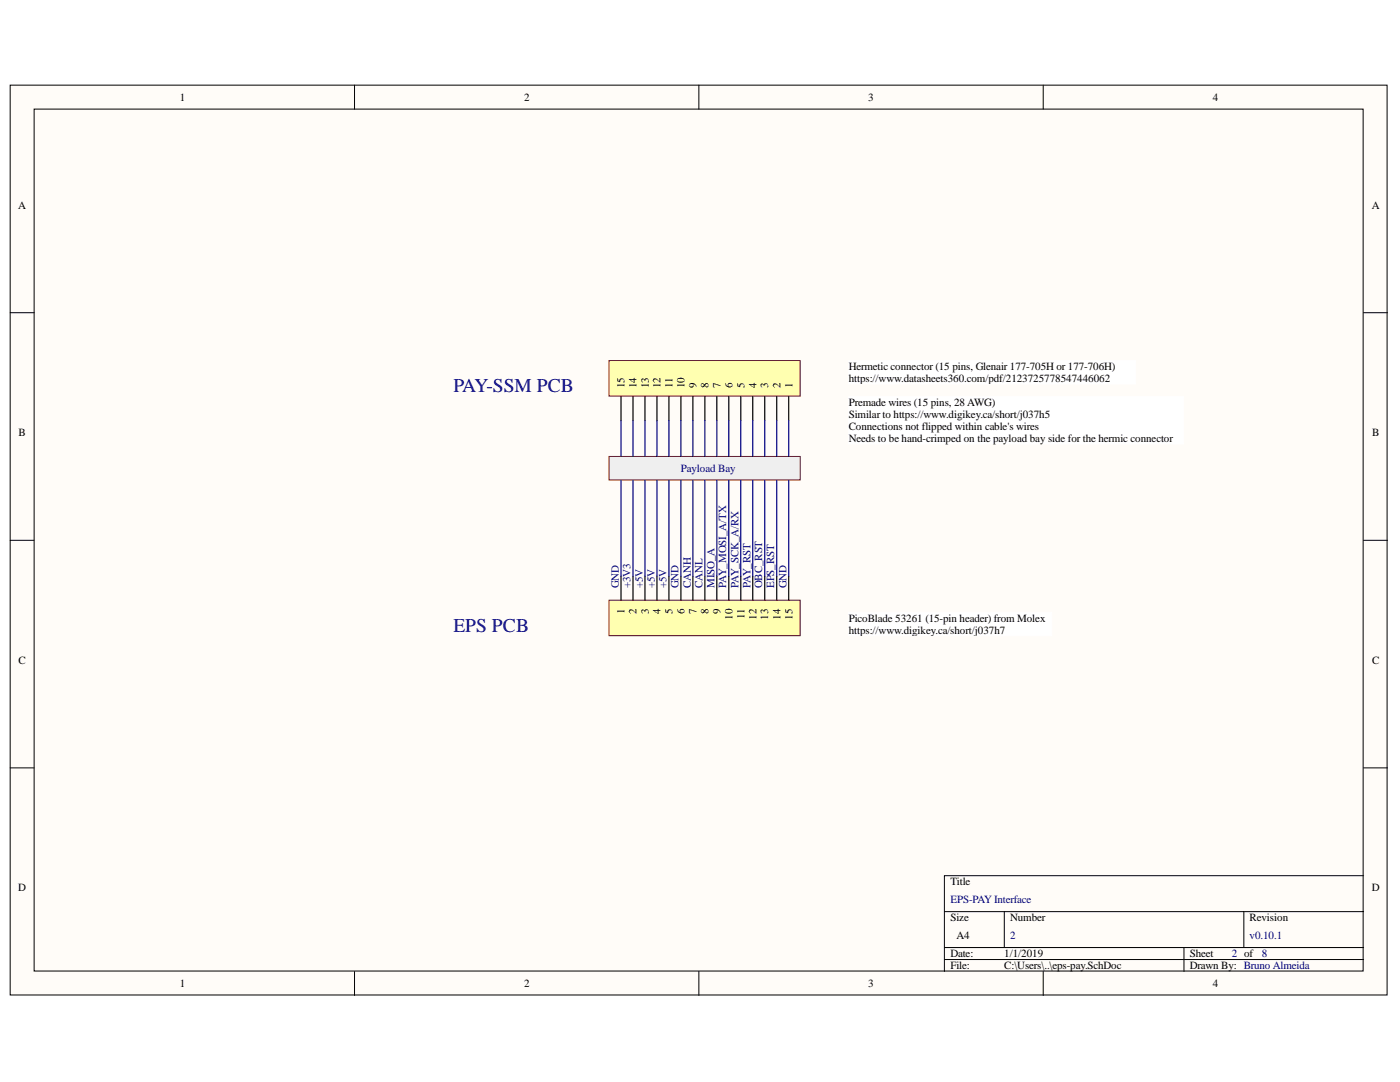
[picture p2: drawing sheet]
<svg xmlns="http://www.w3.org/2000/svg" width="279mm" height="216mm" viewBox="0 0 279 216" stroke-linecap="round" stroke-linejoin="round" font-family="sans-serif">
<defs><g id="words">
<g font-size="3.9" fill="#000080">
<text x="90.5" y="78.3">PAY-SSM PCB</text>
<text x="90.5" y="126.1">EPS PCB</text>
</g>
<g font-size="2.2">
<text x="35.9" y="20.1">1</text>
<text x="104.6" y="20.1">2</text>
<text x="173.3" y="20.1">3</text>
<text x="242" y="20.1">4</text>
<text x="3.6" y="41.6">A</text>
<text x="273.7" y="41.6">A</text>
<text x="124.7" y="77.5" transform="rotate(-90 124.7 77.5)">15</text>
<text x="127" y="77.5" transform="rotate(-90 127 77.5)">14</text>
<text x="129.5" y="77.5" transform="rotate(-90 129.5 77.5)">13</text>
<text x="131.8" y="77.5" transform="rotate(-90 131.8 77.5)">12</text>
<text x="134.2" y="77.5" transform="rotate(-90 134.2 77.5)">11</text>
<text x="136.6" y="77.5" transform="rotate(-90 136.6 77.5)">10</text>
<text x="139" y="77.5" transform="rotate(-90 139 77.5)">9</text>
<text x="141.4" y="77.5" transform="rotate(-90 141.4 77.5)">8</text>
<text x="143.8" y="77.5" transform="rotate(-90 143.8 77.5)">7</text>
<text x="146.2" y="77.5" transform="rotate(-90 146.2 77.5)">6</text>
<text x="148.6" y="77.5" transform="rotate(-90 148.6 77.5)">5</text>
<text x="151" y="77.5" transform="rotate(-90 151 77.5)">4</text>
<text x="153.3" y="77.5" transform="rotate(-90 153.3 77.5)">3</text>
<text x="155.8" y="77.5" transform="rotate(-90 155.8 77.5)">2</text>
<text x="158.1" y="77.5" transform="rotate(-90 158.1 77.5)">1</text>
<text x="169.4" y="73.9">Hermetic connector (15 pins, Glenair 177-705H or 177-706H)</text>
<text x="169.4" y="76.3">https://www.datasheets360.com/pdf/2123725778547446062</text>
<text x="169.4" y="81.1">Premade wires (15 pins, 28 AWG)</text>
<text x="169.4" y="83.5">Similar to https://www.digikey.ca/short/j037h5</text>
<text x="3.7" y="87">B</text>
<text x="169.4" y="85.8">Connections not flipped within cable's wires</text>
<text x="169.4" y="88.2">Needs to be hand-crimped on the payload bay side for the hermic connector</text>
<text x="273.8" y="87">B</text>
<text x="124.7" y="122.5" transform="rotate(-90 124.7 122.5)">1</text>
<text x="127" y="122.5" transform="rotate(-90 127 122.5)">2</text>
<text x="129.5" y="122.5" transform="rotate(-90 129.5 122.5)">3</text>
<text x="131.8" y="122.5" transform="rotate(-90 131.8 122.5)">4</text>
<text x="134.2" y="122.5" transform="rotate(-90 134.2 122.5)">5</text>
<text x="136.6" y="122.5" transform="rotate(-90 136.6 122.5)">6</text>
<text x="139" y="122.5" transform="rotate(-90 139 122.5)">7</text>
<text x="141.4" y="122.5" transform="rotate(-90 141.4 122.5)">8</text>
<text x="143.8" y="122.5" transform="rotate(-90 143.8 122.5)">9</text>
<text x="146.2" y="123.6" transform="rotate(-90 146.2 123.6)">10</text>
<text x="148.6" y="123.5" transform="rotate(-90 148.6 123.5)">11</text>
<text x="151" y="123.6" transform="rotate(-90 151 123.6)">12</text>
<text x="153.3" y="123.6" transform="rotate(-90 153.3 123.6)">13</text>
<text x="155.8" y="123.6" transform="rotate(-90 155.8 123.6)">14</text>
<text x="158.1" y="123.6" transform="rotate(-90 158.1 123.6)">15</text>
<text x="169.4" y="124.1">PicoBlade 53261 (15-pin header) from Molex</text>
<text x="169.4" y="126.5">https://www.digikey.ca/short/j037h7</text>
<text x="3.7" y="132.4">C</text>
<text x="273.8" y="132.4">C</text>
<text x="3.6" y="177.8">D</text>
<text x="189.7" y="176.6">Title</text>
<text x="273.7" y="177.8">D</text>
<text x="189.7" y="183.8">Size</text>
<text x="201.6" y="183.8">Number</text>
<text x="249.4" y="183.8">Revision</text>
<text x="189.7" y="191">Date:</text>
<text x="190.9" y="187.4">A4</text>
<text x="200.4" y="191">1/1/2019</text>
<text x="237.5" y="191">Sheet</text>
<text x="35.9" y="196.9">1</text>
<text x="104.6" y="196.9">2</text>
<text x="173.3" y="196.9">3</text>
<text x="189.7" y="193.4">File:</text>
<text x="200.4" y="193.4">C:\Users\..\eps-pay.SchDoc</text>
<text x="237.5" y="193.4">Drawn By: Bruno Almeida</text>
<text x="242" y="196.9">4</text>
</g>
<g font-size="2.2" fill="#000080">
<text x="135.9" y="94.2">Payload Bay</text>
<text x="123.5" y="117.4" transform="rotate(-90 123.5 117.4)">GND</text>
<text x="125.8" y="117.4" transform="rotate(-90 125.8 117.4)">+3V3</text>
<text x="128.3" y="117.4" transform="rotate(-90 128.3 117.4)">+5V</text>
<text x="130.7" y="117.4" transform="rotate(-90 130.7 117.4)">+5V</text>
<text x="133" y="117.4" transform="rotate(-90 133 117.4)">+5V</text>
<text x="135.4" y="117.4" transform="rotate(-90 135.4 117.4)">GND</text>
<text x="137.8" y="117.4" transform="rotate(-90 137.8 117.4)">CANH</text>
<text x="140.2" y="117.4" transform="rotate(-90 140.2 117.4)">CANL</text>
<text x="142.6" y="117.4" transform="rotate(-90 142.6 117.4)">MISO_A</text>
<text x="144.9" y="117.4" transform="rotate(-90 144.9 117.4)">PAY_MOSI_A/TX</text>
<text x="147.4" y="117.4" transform="rotate(-90 147.4 117.4)">PAY_SCK_A/RX</text>
<text x="149.8" y="117.4" transform="rotate(-90 149.8 117.4)">PAY_RST</text>
<text x="152.1" y="117.4" transform="rotate(-90 152.1 117.4)">OBC_RST</text>
<text x="154.5" y="117.4" transform="rotate(-90 154.5 117.4)">EPS_RST</text>
<text x="157" y="117.4" transform="rotate(-90 157 117.4)">GND</text>
<text x="189.7" y="180.2">EPS-PAYInterface</text>
<text x="201.6" y="187.4">2</text>
<text x="245.8" y="191">2 of</text>
<text x="249.4" y="187.4">v0.10.1</text>
<text x="251.8" y="191">8</text>
</g>
</g></defs>
<g fill="#fffcf8" stroke="#000" stroke-width=".2">
<path d="M2 17h274.8v181.5h-274.8z"/>
<path d="M6.8 21.8h265.2v172h-265.2z"/>
</g>
<g fill="none" stroke="#000" stroke-width=".2">
<path d="M70.8 17v4.8M139.5 17v4.8M208.2 17v4.8M2 62.4h4.8M272.1 62.4h4.8M2 107.8h4.8M272.1 107.8h4.8M2 153.2h4.8M272.1 153.2h4.8M272.1 174.7h-83.6v19.2M70.8 193.9v4.7M139.5 193.9v4.7"/>
<path d="M188.5 181.9h83.6M188.5 189.1h83.6M188.5 191.5h83.6M200.4 181.9v7.2M208.2 193.9v4.7M236.3 189.1v4.8M248.2 181.9v7.2"/>
</g>
<path d="M121.5 119.8h38.2v7h-38.2z" fill="#ffffb0" stroke="#800000" stroke-width=".2"/>
<g fill="none" stroke="#000" stroke-width=".24">
<path d="M123.9 115v4.8M126.3 115v4.8M128.7 115v4.8M131.1 115v4.8M133.5 115v4.8M135.9 115v4.8M138.3 115v4.8M140.7 115v4.8M143.1 115v4.8M145.5 115v4.8M147.8 115v4.8M150.2 115v4.8"/>
<path d="M152.6 115v4.8M155 115v4.8M157.4 115v4.8"/>
</g>
<path d="M169.4 72h57.2v4.6h-57.2z" fill="#fff" stroke="#fff" stroke-width=".2"/>
<path d="M121.5 72h38.2v7h-38.2z" fill="#ffffb0" stroke="#800000" stroke-width=".2"/>
<g fill="none" stroke="#000" stroke-width=".24">
<path d="M123.9 79.1v4.8M126.3 79.1v4.8M128.7 79.1v4.8M131.1 79.1v4.8M133.5 79.1v4.8M135.9 79.1v4.8M138.3 79.1v4.8M140.7 79.1v4.8M143.1 79.1v4.8M145.5 79.1v4.8M147.8 79.1v4.8M150.2 79.1v4.8"/>
<path d="M152.6 79.1v4.8M155 79.1v4.8M157.4 79.1v4.8"/>
</g>
<path d="M121.5 91.1h38.2v4.7h-38.2z" fill="#efefef" stroke="#800000" stroke-width=".2"/>
<g fill="#fff" stroke="#fff" stroke-width=".2">
<path d="M169.4 122.2h40.5v4.6h-40.5z"/>
<path d="M169.4 79.1h66.8v9.5h-66.8z"/>
</g>
<g fill="none" stroke="#000080" stroke-width=".24">
<path d="M123.9 83.9v7.2M123.9 95.9v19.1M126.3 83.9v7.2M126.3 95.9v19.1M128.7 83.9v7.2M128.7 95.9v19.1M131.1 83.9v7.2M131.1 95.9v19.1M133.5 83.9v7.2M133.5 95.9v19.1M135.9 83.9v7.2M135.9 95.9v19.1"/>
<path d="M138.3 83.9v7.2M138.3 95.9v19.1M140.7 83.9v7.2M140.7 95.9v19.1M143.1 83.9v7.2M143.1 95.9v19.1M145.5 83.9v7.2M145.5 95.9v19.1M147.8 83.9v7.2M147.8 95.9v19.1M150.2 83.9v7.2M150.2 95.9v19.1"/>
<path d="M152.6 83.9v7.2M152.6 95.9v19.1M155 83.9v7.2M155 95.9v19.1M157.4 83.9v7.2M157.4 95.9v19.1"/>
</g>
<use href="#words"/>
</svg>
